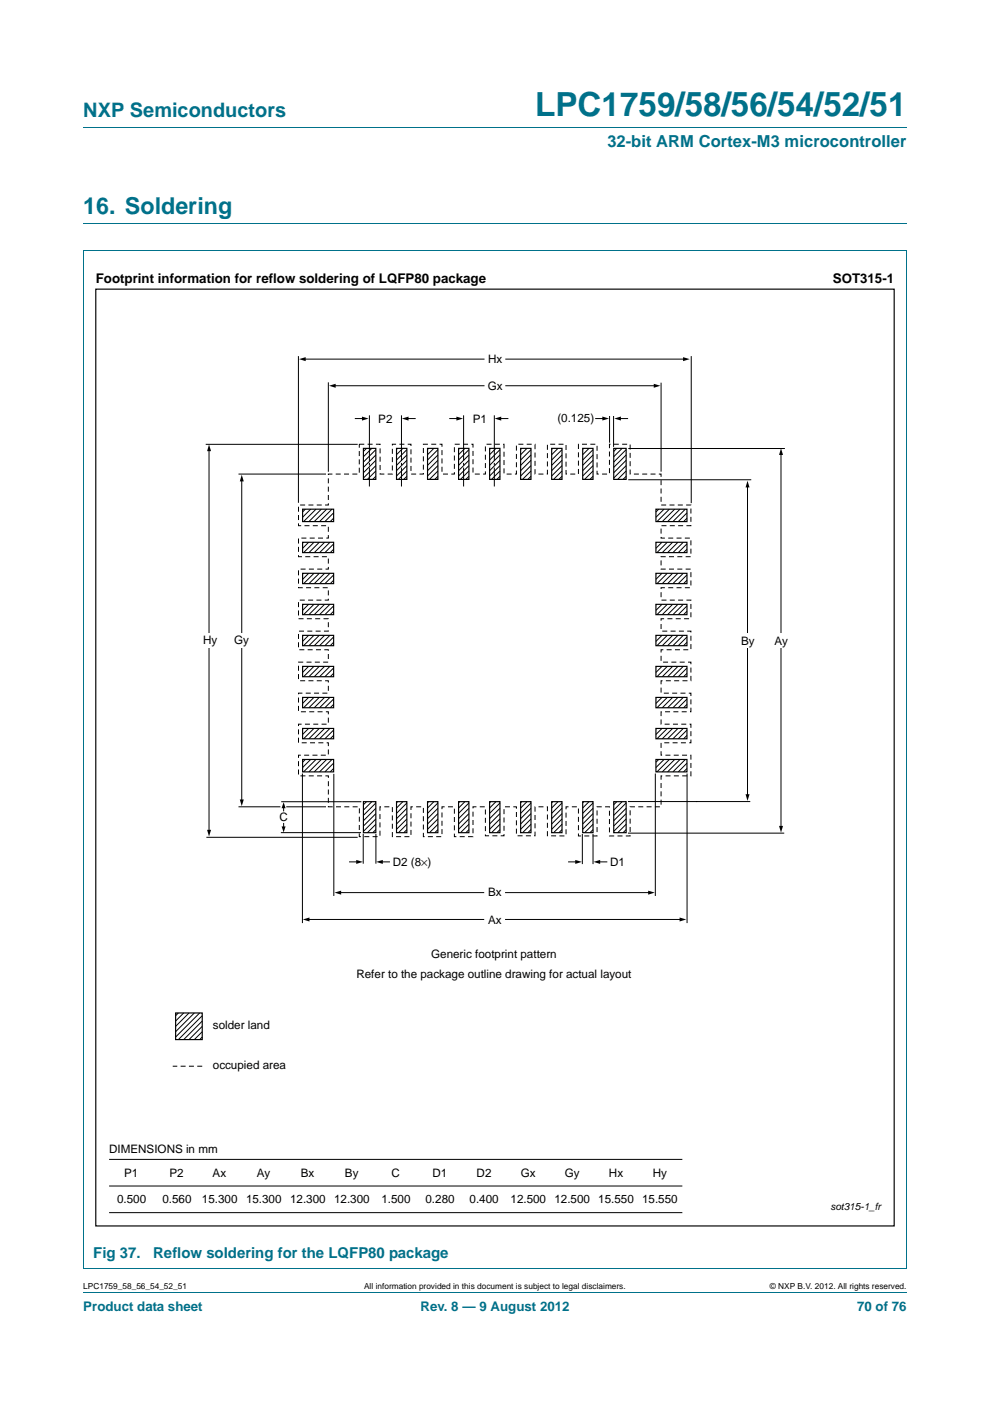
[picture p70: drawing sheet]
<svg xmlns="http://www.w3.org/2000/svg" width="210mm" height="297mm" viewBox="0 0 210 297" stroke-linecap="round" stroke-linejoin="round" font-family="sans-serif">
<defs><g id="words">
<text font-size="7" fill="#00718a" x="113.5" y="24.6">LPC1759/58/56/54/52/51</text>
<text font-size="4.9" fill="#00718a" x="17.7" y="45.4">16. Soldering</text>
<text font-size="4.2" fill="#00718a" x="17.7" y="24.9">NXP Semiconductors</text>
<text font-size="3.5" fill="#00718a" x="128.8" y="31.1">32-bit ARM Cortex-M3 microcontroller</text>
<g font-size="3.2" fill="#00718a">
<text x="19.8" y="266.7">Fig 37.</text>
<text x="32.5" y="266.7">Reflow soldering for the LQFP80 package</text>
</g>
<g font-size="2.8">
<text x="20.3" y="60">Footprint information for reflow soldering of LQFP80 package</text>
<text x="176.6" y="60">SOT315-1</text>
</g>
<g font-size="2.8" fill="#00718a">
<text x="17.7" y="277.9">Product data sheet</text>
<text x="89.2" y="277.9">Rev. 8 — 9 August 2012</text>
<text x="181.8" y="277.9">70 of 76</text>
</g>
<g font-size="2.5">
<text x="103.5" y="77">Hx</text>
<text x="103.4" y="82.6">Gx</text>
<text x="80.2" y="89.7">P2</text>
<text x="100.3" y="89.7">P1</text>
<text x="118.2" y="89.6">(0.125)</text>
<text x="43.1" y="136.6">Hy</text>
<text x="49.7" y="136.6">Gy</text>
<text x="157.2" y="136.6">By</text>
<text x="164.3" y="136.6">Ay</text>
<text x="59.3" y="174.2">C</text>
<text x="83.3" y="183.5">D2 (8×)</text>
<text x="129.4" y="183.5">D1</text>
<text x="103.5" y="190">Bx</text>
<text x="103.5" y="195.8">Ax</text>
<text x="91.5" y="203.1">Generic footprint pattern</text>
<text x="75.6" y="207.3">Refer to the package outline drawing for actual layout</text>
<text x="45.2" y="218.2">solder land</text>
<text x="45.2" y="226.6">occupied area</text>
<text x="23.1" y="244.4">DIMENSIONS in mm</text>
<text x="26.3" y="249.5">P1</text>
<text x="35.9" y="249.5">P2</text>
<text x="45.1" y="249.5">Ax</text>
<text x="54.5" y="249.5">Ay</text>
<text x="63.8" y="249.5">Bx</text>
<text x="73.2" y="249.5">By</text>
<text x="83.1" y="249.5">C</text>
<text x="91.7" y="249.5">D1</text>
<text x="101.1" y="249.5">D2</text>
<text x="110.5" y="249.5">Gx</text>
<text x="119.8" y="249.5">Gy</text>
<text x="129.2" y="249.5">Hx</text>
<text x="138.5" y="249.5">Hy</text>
<text x="24.8" y="255.1">0.500</text>
<text x="34.4" y="255.1">0.560</text>
<text x="42.8" y="255.1">15.300</text>
<text x="52.2" y="255.1">15.300</text>
<text x="61.5" y="255.1">12.300</text>
<text x="70.9" y="255.1">12.300</text>
<text x="80.9" y="255.1">1.500</text>
<text x="90.2" y="255.1">0.280</text>
<text x="99.6" y="255.1">0.400</text>
<text x="108.3" y="255.1">12.500</text>
<text x="117.6" y="255.1">12.500</text>
<text x="126.9" y="255.1">15.550</text>
<text x="136.2" y="255.1">15.550</text>
</g>
<text font-size="2.1" x="176.1" y="256.6">sot315-1_fr</text>
<g font-size="1.8">
<text x="17.7" y="273.3">LPC1759_58_56_54_52_51</text>
<text x="77.2" y="273.3">All information provided in this document is subject to legal disclaimers.</text>
<text x="163.3" y="273.3">© NXP B.V. 2012. All rights reserved.</text>
</g>
</g></defs>
<path d="M17.7 27h174.6M17.6 53.1h174.7M17.7 47.4h174.6M17.7 53.1v215.7M192.3 53.1v215.7M17.6 268.9h174.7M17.7 273.9h174.6" fill="none" stroke="#00718a" stroke-width=".21"/>
<g fill="none" stroke="#000" stroke-width=".21">
<path d="M63.3 75.5v31.1M64.6 76.1h38.1M107.3 76.1h37.9M146.6 75.5v31.2M43.6 94.2h32.3M44.3 95.4v38.7M69.6 81.1v18.9M70.9 81.8h31.8M75.4 88.7h1.7M77.7 95.1l-.6 .6M78.4 88.1v9.6M78.4 98.1v.6"/>
<path d="M78.4 99.1v4M78.9 95.1l-1.8 1.7M79.7 95.3l-2.6 2.7M79.7 96.5l-2.6 2.6M79.7 97.6l-2.6 2.6M79.7 98.7l-2.6 2.7M79.7 99.9l-1.8 1.7M84.3 95.1l-.2 .2M85.2 88.1v9.6M85.2 98.1v.6M85.2 99.1v4M85.4 95.1l-1.3 1.3"/>
<path d="M86.3 95.3l-2.2 2.2M86.3 96.5l-2.2 2.2M86.3 97.6l-2.2 2.2M86.3 98.7l-2.2 2.2M86.3 99.9l-1.8 1.7M86.4 88.7h1.7M90.9 95.1l-.2 .2M92 95.1l-1.3 1.3M92.9 95.3l-2.2 2.2M92.9 96.5l-2.2 2.2M92.9 97.6l-2.2 2.2M92.9 98.7l-2.2 2.2"/>
<path d="M92.9 99.9l-1.8 1.7M95.4 88.7h1.7M97.5 95.1l-.2 .2M98.3 88.1v9.6M98.3 98.1v.6M98.3 99.1v4M98.6 95.1l-1.3 1.3M99.5 95.3l-2.2 2.2M99.5 96.5l-2.2 2.2M99.5 97.6l-2.2 2.2M99.5 98.7l-2.2 2.2M99.5 99.9l-1.8 1.7"/>
<path d="M104.1 95.1l-.3 .2M104.8 88.1v9.6M104.8 98.1v.6M104.8 99.1v4M105.2 95.1l-1.4 1.3M106 88.7h1.7M106 95.3l-2.2 2.2M106 96.5l-2.2 2.2M106 97.6l-2.2 2.2M106 98.7l-2.2 2.2M106 99.9l-1.7 1.7M107.3 81.8h31.6"/>
<path d="M110.6 95.1l-.2 .2M111.8 95.1l-1.4 1.3M112.6 95.3l-2.2 2.2M112.6 96.5l-2.2 2.2M112.6 97.6l-2.2 2.2M112.6 98.7l-2.2 2.2M112.6 99.9l-1.8 1.7M117.2 95.1l-.2 .2M118.4 95.1l-1.4 1.3M119.2 95.3l-2.2 2.2M119.2 96.5l-2.2 2.2M119.2 97.6l-2.2 2.2"/>
<path d="M119.2 98.7l-2.2 2.2M119.2 99.9l-1.8 1.7M123.8 95.1l-.2 .2M124.9 95.1l-1.3 1.3M125.8 95.3l-2.2 2.2M125.8 96.5l-2.2 2.2M125.8 97.6l-2.2 2.2M125.8 98.7l-2.2 2.2M125.8 99.9l-1.8 1.7M126.3 88.7h1.7M129.3 88.2v5.7M130.1 88.2v6.5"/>
<path d="M130.8 95.1l-.6 .6M131.4 88.7h1.7M132 95.1l-1.8 1.7M132.8 95.3l-2.6 2.7M132.8 96.5l-2.6 2.6M132.8 97.6l-2.6 2.6M132.8 98.7l-2.6 2.7M132.8 99.9l-1.8 1.7M133.3 95.1h33.2M140.2 81.1v18.9M165.7 96.2v37.9M50.6 100.5h18.5"/>
<path d="M51.3 101.8v32.3M64.3 115l-.1 .1M64.8 107.9l-.6 .6M65.5 115l-1.3 1.3M65.9 107.9l-1.7 1.8M66.6 115l-2.2 2.2M67 107.9l-2.6 2.7M67.7 115l-2.2 2.2M68.2 107.9l-2.7 2.7M68.9 115l-2.2 2.2M69.3 107.9l-2.6 2.7M70 115l-2.2 2.2"/>
<path d="M70.4 107.9l-2.6 2.7M70.8 108.7l-1.9 1.9M70.8 109.9l-.8 .7M70.8 115.3l-1.9 1.9M70.8 116.5l-.8 .7M79.7 101l-.6 .6M86.3 101l-.7 .6M92.9 101l-.7 .6M99.5 101l-.7 .6M106 101l-.6 .6M112.6 101l-.6 .6M119.2 101l-.6 .6"/>
<path d="M125.8 101l-.7 .6M132.8 101l-.6 .6M133.3 101.7h26M139.3 115l-.2 .1M139.7 108l-.6 .5M140.4 115l-1.3 1.3M140.8 108l-1.7 1.7M141.5 115l-2.2 2.2M142 108l-2.7 2.6M142.7 115l-2.2 2.2M143.1 108l-2.6 2.6M143.8 115l-2.2 2.2"/>
<path d="M144.2 108l-2.6 2.6M144.9 115l-2.2 2.2M145.4 108l-2.7 2.6M145.7 115.3l-1.8 1.9M145.7 116.4l-.7 .8M145.7 108.7l-1.8 1.9M145.7 109.9l-.7 .7M158.5 103.1v31M44.3 137.5v38.7M51.3 137.5v32.3M64.3 128.1l-.1 .2M64.3 134.7l-.1 .2"/>
<path d="M64.3 121.6l-.1 .1M65.5 128.1l-1.3 1.3M65.5 134.7l-1.3 1.3M65.5 121.6l-1.3 1.2M66.6 128.1l-2.2 2.2M66.6 134.7l-2.2 2.2M66.6 121.6l-2.2 2.1M67.7 128.1l-2.2 2.2M67.7 134.7l-2.2 2.2M67.7 121.6l-2.2 2.1M68.8 128.1l-2.1 2.2M68.8 134.7l-2.1 2.2"/>
<path d="M68.9 121.6l-2.2 2.1M70 128.1l-2.2 2.2M70 134.7l-2.2 2.2M70 121.6l-2.2 2.1M70.8 128.5l-1.9 1.8M70.8 129.6l-.8 .7M70.8 135l-1.9 1.9M70.8 136.2l-.8 .7M70.8 121.9l-1.9 1.8M70.8 123l-.8 .7M139.3 121.6l-.2 .1M139.3 128.1l-.2 .2"/>
<path d="M139.3 134.7l-.2 .2M140.4 121.6l-1.3 1.2M140.4 128.1l-1.3 1.3M140.4 134.7l-1.3 1.3M141.5 121.6l-2.2 2.1M141.5 128.1l-2.2 2.2M141.5 134.7l-2.2 2.2M142.7 121.6l-2.2 2.1M142.7 128.1l-2.2 2.2M142.7 134.7l-2.2 2.2M143.8 121.6l-2.2 2.1M143.8 128.1l-2.2 2.2"/>
<path d="M143.8 134.7l-2.2 2.2M144.9 121.6l-2.2 2.1M144.9 128.1l-2.2 2.2M144.9 134.7l-2.2 2.2M145.7 121.9l-1.8 1.8M145.7 123l-.7 .7M145.7 128.5l-1.8 1.8M145.7 129.6l-.7 .7M145.7 135.1l-1.8 1.8M145.7 136.2l-.7 .7M158.5 137.5v31.2M165.7 137.5v37.9"/>
<path d="M64.3 141.3l-.1 .1M64.3 147.9l-.1 .1M64.3 154.4l-.1 .2M65.5 141.3l-1.3 1.3M65.5 147.9l-1.3 1.2M65.5 154.4l-1.3 1.3M66.6 141.3l-2.2 2.2M66.6 147.9l-2.2 2.1M66.6 154.4l-2.2 2.2M67.7 141.3l-2.2 2.2M67.7 147.9l-2.2 2.1M67.7 154.4l-2.2 2.2"/>
<path d="M68.8 141.3l-2.1 2.2M68.9 147.9l-2.2 2.1M68.9 154.4l-2.2 2.2M70 141.3l-2.2 2.2M70 147.9l-2.2 2.1M70 154.4l-2.2 2.2M70.8 141.6l-1.9 1.9M70.8 142.8l-.8 .7M70.8 148.2l-1.9 1.8M70.8 149.3l-.8 .7M70.8 154.8l-1.9 1.8M70.8 155.9l-.8 .7"/>
<path d="M139.3 141.3l-.2 .1M139.3 147.9l-.2 .1M139.3 154.4l-.2 .2M140.4 141.3l-1.3 1.3M140.4 147.9l-1.3 1.2M140.4 154.4l-1.3 1.3M141.5 141.3l-2.2 2.2M141.5 147.9l-2.2 2.2M141.5 154.4l-2.2 2.2M142.7 141.3l-2.2 2.2M142.7 147.9l-2.2 2.2M142.7 154.4l-2.2 2.2"/>
<path d="M143.8 141.3l-2.2 2.2M143.8 147.9l-2.2 2.2M143.8 154.4l-2.2 2.2M144.9 141.3l-2.2 2.2M144.9 147.9l-2.2 2.2M144.9 154.4l-2.2 2.2M145.7 141.6l-1.8 1.9M145.7 142.8l-.7 .7M145.7 148.2l-1.8 1.9M145.7 149.3l-.7 .8M145.7 154.8l-1.8 1.8M145.7 155.9l-.7 .7"/>
<path d="M43.8 177.5h32.1M50.6 171.1h8.9M59.6 176.5h17M59.6 170h17M60.2 171.2v.7M60.2 174.6v.8M60.7 171.1h8.4M64.1 164v31.7M64.8 161l-.6 .6M65.9 161l-1.7 1.7M67 161l-2.6 2.6M68.2 161l-2.7 2.6"/>
<path d="M69.3 161l-2.6 2.6M70.4 161l-2.6 2.6M70.8 161.8l-1.9 1.8M70.8 162.9l-.8 .7M70.8 164.1v25.9M77 176.8v6.3M77.7 170l-.6 .6M78.9 170l-1.8 1.8M79.7 170.3l-2.6 2.6M79.7 171.4l-2.6 2.6M79.7 172.5l-2.6 2.6M79.7 173.6l-2.6 2.7"/>
<path d="M79.7 174.8l-1.8 1.7M79.7 175.9l-.6 .6M79.7 176.8v6.3M84.3 170l-.2 .2M85.4 170l-1.3 1.3M86.3 170.3l-2.2 2.1M86.3 171.4l-2.2 2.2M86.3 172.5l-2.2 2.2M86.3 173.6l-2.2 2.2M86.3 174.8l-1.8 1.7M86.3 175.9l-.7 .6M90.9 170l-.2 .2"/>
<path d="M92 170l-1.3 1.3M92.9 170.2l-2.2 2.2M92.9 171.4l-2.2 2.2M92.9 172.5l-2.2 2.2M92.9 173.6l-2.2 2.2M92.9 174.8l-1.8 1.7M92.9 175.9l-.7 .6M97.5 170l-.2 .2M98.6 170l-1.3 1.3M99.5 170.2l-2.2 2.2M99.5 171.4l-2.2 2.2M99.5 172.5l-2.2 2.2"/>
<path d="M99.5 173.6l-2.2 2.2M99.5 174.8l-1.8 1.7M99.5 175.9l-.7 .6M104.1 170l-.3 .2M105.2 170l-1.4 1.3M106 170.2l-2.2 2.2M106 171.4l-2.2 2.2M106 172.5l-2.2 2.2M106 173.6l-2.2 2.2M106 174.8l-1.7 1.7M106 175.9l-.6 .6M110.6 170l-.2 .2"/>
<path d="M111.8 170l-1.4 1.3M112.6 170.2l-2.2 2.2M112.6 171.4l-2.2 2.2M112.6 172.5l-2.2 2.2M112.6 173.6l-2.2 2.2M112.6 174.8l-1.8 1.7M112.6 175.9l-.6 .6M117.2 170l-.2 .2M118.4 170l-1.4 1.3M119.2 170.2l-2.2 2.2M119.2 171.4l-2.2 2.2M119.2 172.5l-2.2 2.2"/>
<path d="M119.2 173.6l-2.2 2.2M119.2 174.8l-1.8 1.7M119.2 175.9l-.6 .6M123.5 176.8v6.4M123.8 170l-.2 .2M124.9 170l-1.3 1.3M125.8 176.8v6.4M125.8 170.2l-2.2 2.2M125.8 171.4l-2.2 2.2M125.8 172.5l-2.2 2.2M125.8 173.6l-2.2 2.2M125.8 174.8l-1.8 1.7"/>
<path d="M125.8 175.9l-.7 .6M130.8 170l-.6 .6M132 170l-1.8 1.7M132.8 170.2l-2.6 2.7M132.8 171.4l-2.6 2.6M132.8 172.5l-2.6 2.6M132.8 173.6l-2.6 2.7M132.8 174.8l-1.8 1.7M132.8 175.9l-.6 .6M133.2 176.6h33.1M133.2 169.9h25.9M139 164v26"/>
<path d="M139.7 161l-.6 .6M140.8 161l-1.7 1.7M142 161l-2.7 2.7M143.1 161l-2.6 2.7M144.2 161l-2.6 2.7M145.4 161l-2.7 2.7M145.7 161.8l-1.8 1.9M145.7 162.9l-.7 .8M145.7 164v31.7M147.6 169.9h.1M65.4 194.9h37.2M72.1 189.3h30.5"/>
<path d="M74.1 182.7h1.7M80.9 182.7h1.7M107.2 194.9h37.2M107.2 189.3h30.6M120.6 182.7h1.7M127 182.7h1.7M37.8 214.8l-.6 .6M39 214.8l-1.8 1.7M40.1 214.8l-2.9 2.8M41.2 214.8l-4 3.9M42.4 214.8l-5.2 5.1M42.9 215.4l-5.1 5"/>
<path d="M42.9 216.5l-3.9 3.9M42.9 217.6l-2.8 2.8M42.9 218.7l-1.7 1.7M42.9 219.9l-.5 .5M23.1 257.1h121.6M23.1 251.5h121.6M23.1 245.8h121.6"/>
</g>
<g fill="#000">
<path d="M63.4 76.1l1.4-.4v.9zM144.9 75.7l1.4 .4-1.4 .5zM44.3 94.2l.5 1.5h-.9zM69.8 81.8l1.4-.4v.8zM76.8 88.3l1.4 .4-1.4 .5zM85.2 88.7l1.5-.4v.9zM96.8 88.3l1.4 .4-1.4 .5zM104.9 88.7l1.4-.4v.9zM127.8 88.3l1.4 .4-1.4 .5zM130.3 88.7l1.4-.4v.9zM138.7 81.4l1.4 .4-1.4 .4zM165.7 95.1l.4 1.4h-.9z"/>
<path d="M51.3 100.7l.4 1.4h-.8zM158.5 101.9l.5 1.4h-.9zM43.9 175.9h.9l-.5 1.5zM50.9 169.5h.8l-.4 1.4zM59.7 175.2h.9l-.4 1.3zM60.2 170.1l.4 1.3h-.9zM158.1 168.4h.9l-.5 1.4zM165.2 175.1h.9l-.4 1.4zM64.2 194.9l1.4-.4v.9zM70.9 189.3l1.5-.5v.9zM75.6 182.3l1.4 .4-1.4 .5zM79.8 182.7l1.4-.4v.9z"/>
<path d="M122 182.3l1.4 .4-1.4 .5zM125.9 182.7l1.4-.4v.9zM137.5 188.8l1.4 .5-1.4 .4zM144.1 194.5l1.5 .4-1.5 .5z"/>
</g>
<g fill="none" stroke="#000" stroke-width=".25">
<path d="M20.3 61.3h169.4v198.6h-169.4zM77.1 95.1h2.6v6.5h-2.6zM84.1 95.1h2.2v6.5h-2.2zM90.7 95.1h2.2v6.5h-2.2zM97.3 95.1h2.2v6.5h-2.2zM103.8 95.1h2.2v6.5h-2.2zM110.4 95.1h2.2v6.5h-2.2zM117 95.1h2.2v6.5h-2.2zM123.6 95.1h2.2v6.5h-2.2zM130.2 95.1h2.6v6.5h-2.6zM64.2 115h6.6v2.2h-6.6zM64.2 108h6.6v2.6h-6.6z"/>
<path d="M139.1 108h6.6v2.6h-6.6zM139.1 115h6.6v2.2h-6.6zM64.2 121.6h6.6v2.1h-6.6zM64.2 128.1h6.6v2.2h-6.6zM64.2 134.7h6.6v2.2h-6.6zM139.1 134.7h6.6v2.2h-6.6zM139.1 121.6h6.6v2.1h-6.6zM139.1 128.1h6.6v2.2h-6.6zM64.2 141.3h6.6v2.2h-6.6zM64.2 147.9h6.6v2.2h-6.6zM64.2 154.4h6.6v2.2h-6.6zM139.1 141.3h6.6v2.2h-6.6z"/>
<path d="M139.1 147.9h6.6v2.2h-6.6zM139.1 154.4h6.6v2.2h-6.6zM64.2 161h6.6v2.7h-6.6zM77.1 170h2.6v6.5h-2.6zM84.1 170h2.2v6.5h-2.2zM90.7 170h2.2v6.5h-2.2zM97.3 170h2.2v6.5h-2.2zM103.8 170h2.2v6.5h-2.2zM110.4 170h2.2v6.5h-2.2zM117 170h2.2v6.5h-2.2zM123.6 170h2.2v6.5h-2.2zM130.2 170h2.6v6.5h-2.6z"/>
<path d="M139.1 161h6.6v2.7h-6.6zM37.3 214.8h5.6v5.6h-5.6z"/>
</g>
<path d="M69.6 100.5h6.6v-6.3h4.4v6.3h2.6v-6.3h4v6.3h2.6v-6.3h3.9v6.3h2.7v-6.3h3.9v6.3h2.7v-6.3h3.9v6.3h2.6v-6.3h4v6.3h2.6v-6.3h4v6.3h2.6v-6.3h3.9v6.3h2.7v-6.3h4.4v6.3h6.5v6.6h6.3v4.4h-6.3v2.6h6.3v3.9h-6.3v2.7h6.3v3.9h-6.3v2.6h6.3v4h-6.3v2.6h6.3v4h-6.3v2.6h6.3v3.9h-6.3v2.7h6.3v3.9h-6.3v2.6h6.3v4h-6.3v2.6h6.3v4.4h-6.3v6.6h-6.5v6.1h-4.4v-6.1h-2.7v6.1h-3.9v-6.1h-2.6v6.1h-4v-6.1h-2.6v6.1h-4v-6.1h-2.6v6.1h-3.9v-6.1h-2.7v6.3h-3.9v-6.3h-2.7v6.3h-3.9v-6.3h-2.6v6.3h-4v-6.3h-2.6v6.3h-4.4v-6.3h-6.6l.1-6.6h-6.4v-4.4h6.3v-2.6h-6.3v-4h6.3v-2.6h-6.3v-3.9h6.3v-2.7h-6.3v-3.9h6.3v-2.6h-6.3v-4h6.3v-2.6h-6.3v-4h6.3v-2.6h-6.3v-3.9h6.3v-2.7h-6.3v-3.9h6.3v-2.6h-6.3v-4.4h6.3zM42.9 226.1h-6.3" fill="none" stroke="#000" stroke-width=".21" stroke-dasharray="1.1 .7" stroke-linecap="butt"/>
<use href="#words"/>
</svg>
